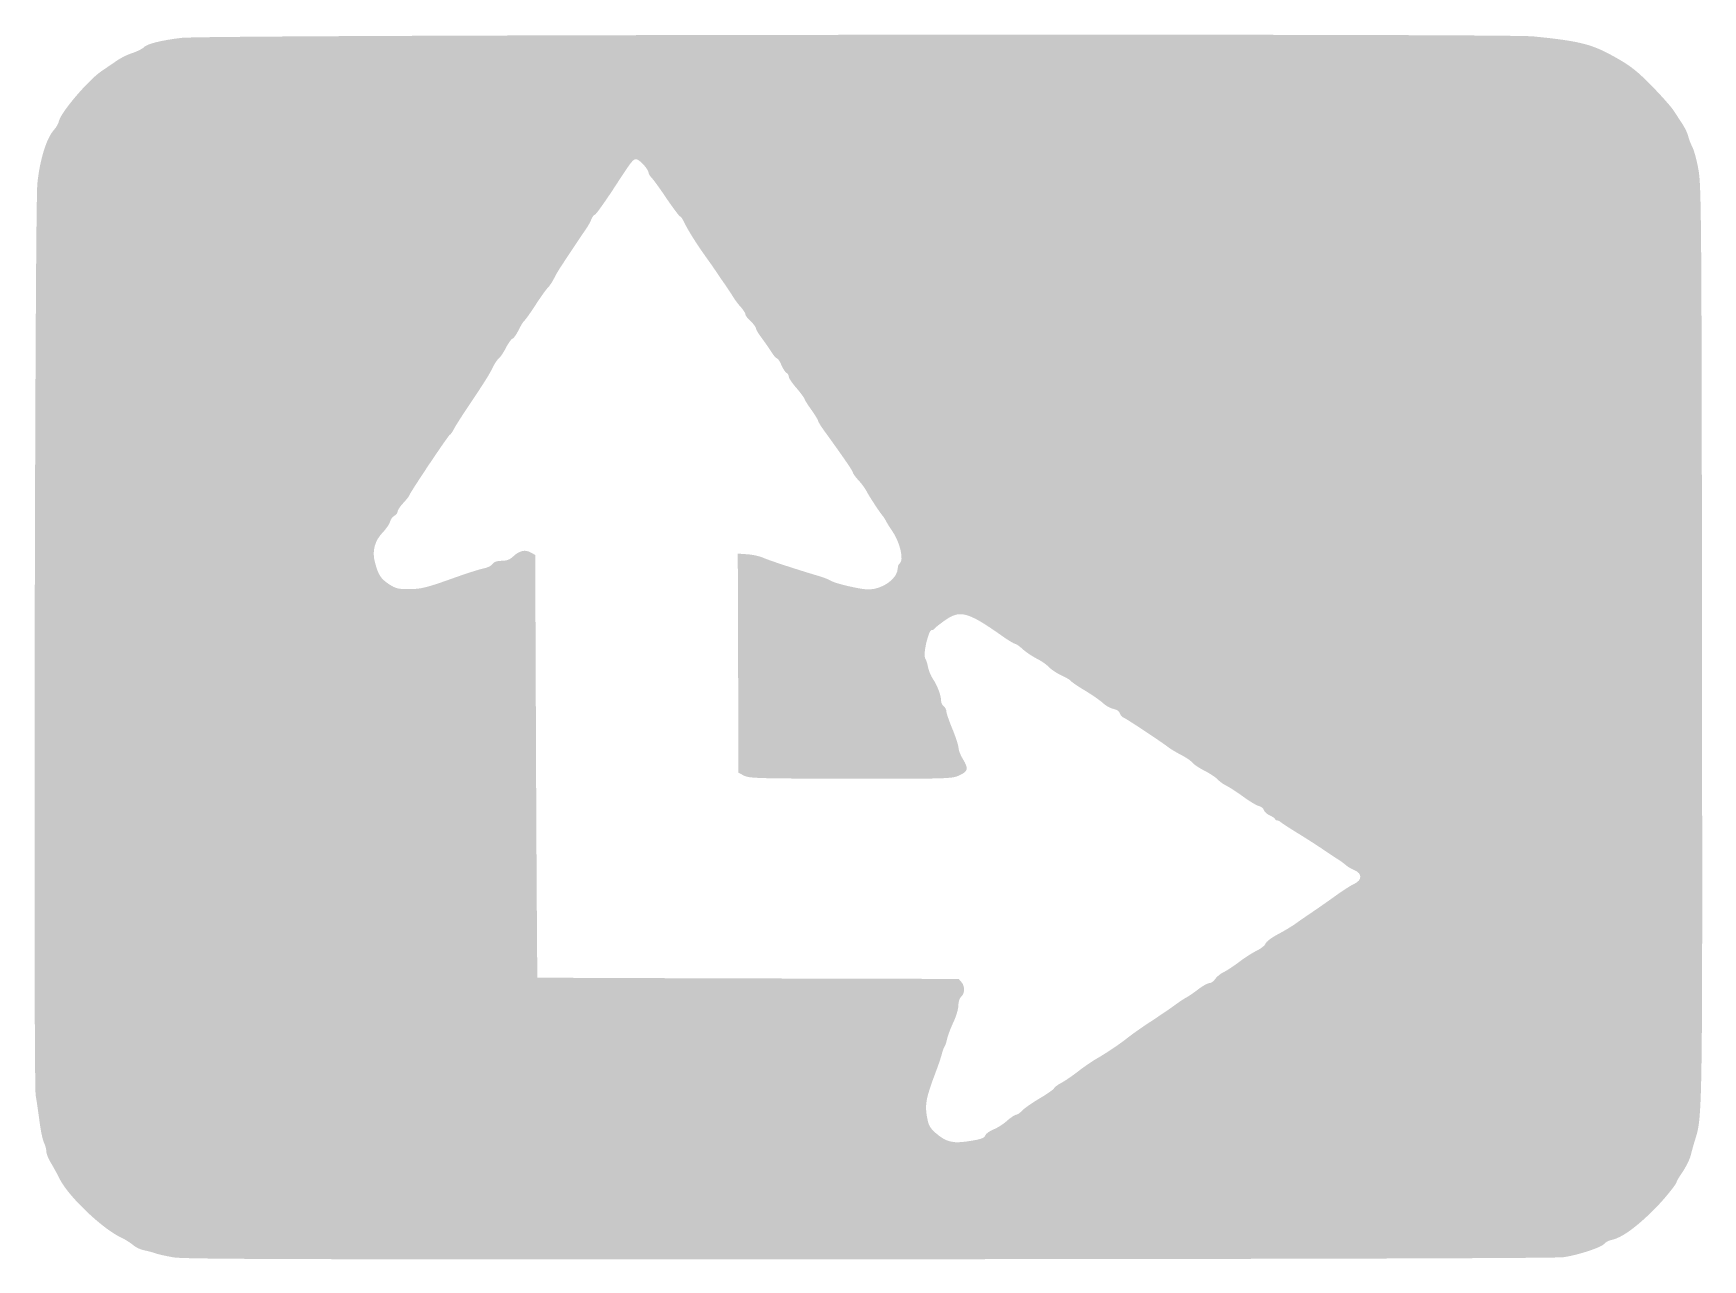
# Model space of a CAD drawing. Header units: inches. Extents: x -0.5 to 0.5, y -0.37 to 0.37.
import ezdxf

# ---------------------------------------------------------------- set-up
doc = ezdxf.new("R2010")
doc.units = ezdxf.units.IN
doc.header["$MEASUREMENT"] = 0

msp = doc.modelspace()

# ---------------------------------------------------------------- hatches: boundary and pattern name
h = msp.add_hatch(color=7)
edge = h.paths.add_edge_path()
edge.add_spline(control_points=[(-0.4164, -0.3656), (-0.421, -0.3648), (-0.4259, -0.3637), (-0.4273, -0.3632), (-0.4288, -0.3626), (-0.4317, -0.3618), (-0.4338, -0.3614), (-0.436, -0.3611), (-0.439, -0.3596), (-0.4406, -0.3583), (-0.4422, -0.3569), (-0.4454, -0.3549), (-0.4477, -0.3538), (-0.4586, -0.3489), (-0.4791, -0.3295), (-0.4845, -0.319), (-0.4862, -0.3156), (-0.4888, -0.3109), (-0.4902, -0.3086), (-0.4916, -0.3063), (-0.4927, -0.3034), (-0.4927, -0.3021), (-0.4927, -0.3008), (-0.4934, -0.2984), (-0.4941, -0.2969), (-0.4949, -0.2953), (-0.4961, -0.2897), (-0.4968, -0.2842), (-0.4975, -0.2788), (-0.4985, -0.2718), (-0.4991, -0.2687), (-0.5005, -0.2608), (-0.4996, 0.2644), (-0.4981, 0.278), (-0.4966, 0.2925), (-0.4926, 0.3053), (-0.4881, 0.3102), (-0.4868, 0.3116), (-0.4854, 0.3141), (-0.4851, 0.3156), (-0.4838, 0.321), (-0.4672, 0.3404), (-0.4596, 0.3454), (-0.4574, 0.3469), (-0.4536, 0.3495), (-0.4511, 0.3512), (-0.4486, 0.353), (-0.4442, 0.3553), (-0.4412, 0.3562), (-0.4383, 0.3572), (-0.4353, 0.3587), (-0.4346, 0.3594), (-0.4329, 0.3616), (-0.4243, 0.3638), (-0.4118, 0.3653), (-0.3968, 0.3672), (0.3801, 0.368), (0.3983, 0.3662), (0.4275, 0.3633), (0.434, 0.3615), (0.4492, 0.3528), (0.4569, 0.3484), (0.4613, 0.3449), (0.4694, 0.3366), (0.4752, 0.3307), (0.481, 0.3241), (0.4825, 0.3219), (0.4839, 0.3197), (0.4863, 0.3161), (0.4878, 0.3138), (0.4893, 0.3115), (0.4909, 0.3082), (0.4913, 0.3065), (0.4917, 0.3048), (0.4929, 0.3017), (0.494, 0.2995), (0.495, 0.2974), (0.4967, 0.2911), (0.4976, 0.2855), (0.4992, 0.2763), (0.4994, 0.2507), (0.4996, 0.0041), (0.4999, -0.2831), (0.5, -0.2809), (0.4953, -0.2956), (0.4945, -0.2982), (0.4934, -0.3023), (0.4928, -0.3046), (0.4922, -0.307), (0.49, -0.3113), (0.4881, -0.3142), (0.4861, -0.3171), (0.4844, -0.3199), (0.4844, -0.3204), (0.4844, -0.3216), (0.4762, -0.3317), (0.4708, -0.337), (0.4598, -0.3479), (0.4514, -0.3539), (0.4452, -0.3552), (0.4434, -0.3556), (0.4416, -0.3566), (0.4411, -0.3574), (0.44, -0.3594), (0.4252, -0.3643), (0.4165, -0.3655), (0.412, -0.3661), (0.2554, -0.3666), (0.0005, -0.3667), (-0.3369, -0.3669), (-0.4096, -0.3667), (-0.4164, -0.3656)], knot_values=[0, 0, 0, 0, 1, 1, 1, 2, 2, 2, 3, 3, 3, 4, 4, 4, 5, 5, 5, 6, 6, 6, 7, 7, 7, 8, 8, 8, 9, 9, 9, 10, 10, 10, 11, 11, 11, 12, 12, 12, 13, 13, 13, 14, 14, 14, 15, 15, 15, 16, 16, 16, 17, 17, 17, 18, 18, 18, 19, 19, 19, 20, 20, 20, 21, 21, 21, 22, 22, 22, 23, 23, 23, 24, 24, 24, 25, 25, 25, 26, 26, 26, 27, 27, 27, 28, 28, 28, 29, 29, 29, 30, 30, 30, 31, 31, 31, 32, 32, 32, 33, 33, 33, 34, 34, 34, 35, 35, 35, 36, 36, 36, 37, 37, 37, 37], degree=3, periodic=0)
edge = h.paths.add_edge_path(flags=0)
edge.add_spline(control_points=[(0.0629, -0.2955), (0.0676, -0.2947), (0.0696, -0.2939), (0.07, -0.2925), (0.0703, -0.2915), (0.0726, -0.2899), (0.075, -0.2889), (0.0773, -0.288), (0.0811, -0.2856), (0.0832, -0.2836), (0.0854, -0.2817), (0.0878, -0.2801), (0.0885, -0.2801), (0.0893, -0.2801), (0.091, -0.2789), (0.0923, -0.2775), (0.0937, -0.276), (0.0984, -0.2728), (0.1028, -0.2702), (0.1072, -0.2676), (0.111, -0.2649), (0.1113, -0.2642), (0.1116, -0.2635), (0.1136, -0.262), (0.1158, -0.2609), (0.118, -0.2597), (0.1224, -0.2567), (0.1257, -0.2541), (0.1289, -0.2516), (0.1338, -0.2482), (0.1366, -0.2466), (0.143, -0.2429), (0.1509, -0.2376), (0.1561, -0.2334), (0.1584, -0.2316), (0.1645, -0.2273), (0.1696, -0.224), (0.1747, -0.2206), (0.1808, -0.2165), (0.1831, -0.2148), (0.1854, -0.2131), (0.1886, -0.2109), (0.1904, -0.2099), (0.1921, -0.209), (0.1955, -0.2066), (0.198, -0.2047), (0.2005, -0.2028), (0.2034, -0.2012), (0.2044, -0.2012), (0.2054, -0.2012), (0.2069, -0.2001), (0.2078, -0.1988), (0.2087, -0.1975), (0.2109, -0.1956), (0.2128, -0.1947), (0.2147, -0.1938), (0.2191, -0.1909), (0.2225, -0.1883), (0.2259, -0.1857), (0.2307, -0.1827), (0.2331, -0.1816), (0.2354, -0.1804), (0.2377, -0.1786), (0.238, -0.1775), (0.2384, -0.1764), (0.2416, -0.174), (0.2451, -0.1721), (0.2486, -0.1703), (0.2534, -0.1674), (0.2557, -0.1658), (0.258, -0.1641), (0.2627, -0.1609), (0.2661, -0.1586), (0.2695, -0.1563), (0.2758, -0.1519), (0.2801, -0.1488), (0.2844, -0.1457), (0.2894, -0.1425), (0.2912, -0.1417), (0.296, -0.1395), (0.296, -0.1354), (0.2912, -0.1335), (0.2893, -0.1327), (0.2871, -0.1314), (0.2863, -0.1306), (0.2854, -0.1298), (0.2829, -0.1279), (0.2806, -0.1265), (0.2783, -0.125), (0.2737, -0.1219), (0.2704, -0.1197), (0.2671, -0.1175), (0.2608, -0.1135), (0.2564, -0.1108), (0.252, -0.1081), (0.2479, -0.1054), (0.2472, -0.1048), (0.2465, -0.1042), (0.2455, -0.1037), (0.2449, -0.1037), (0.2443, -0.1037), (0.2438, -0.1034), (0.2438, -0.103), (0.2438, -0.1025), (0.2424, -0.1016), (0.2407, -0.1008), (0.239, -0.1001), (0.2374, -0.0986), (0.237, -0.0975), (0.2367, -0.0965), (0.2353, -0.0953), (0.2338, -0.095), (0.2324, -0.0946), (0.2284, -0.0922), (0.2248, -0.0896), (0.2213, -0.087), (0.2167, -0.084), (0.2147, -0.083), (0.2127, -0.082), (0.2102, -0.0802), (0.2092, -0.079), (0.2081, -0.0779), (0.2047, -0.0756), (0.2016, -0.074), (0.1984, -0.0724), (0.1951, -0.0702), (0.1941, -0.069), (0.1932, -0.0679), (0.1901, -0.0658), (0.1873, -0.0644), (0.1846, -0.063), (0.1813, -0.061), (0.1801, -0.0601), (0.1757, -0.0567), (0.1549, -0.0429), (0.1531, -0.0422), (0.1521, -0.0418), (0.151, -0.0406), (0.1507, -0.0395), (0.1504, -0.0383), (0.1489, -0.0373), (0.147, -0.0369), (0.1452, -0.0366), (0.1423, -0.035), (0.1406, -0.0334), (0.1389, -0.0318), (0.1341, -0.0285), (0.13, -0.026), (0.1259, -0.0236), (0.122, -0.0209), (0.1213, -0.0201), (0.1206, -0.0193), (0.118, -0.0178), (0.1155, -0.0167), (0.1131, -0.0156), (0.1097, -0.0134), (0.1082, -0.0118), (0.1066, -0.0102), (0.1032, -0.0078), (0.1006, -0.0066), (0.0981, -0.0053), (0.0944, -0.0028), (0.0925, -0.0011), (0.0906, 0.0007), (0.0886, 0.0021), (0.088, 0.0021), (0.0874, 0.0021), (0.0835, 0.0044), (0.0795, 0.0073), (0.0593, 0.0215), (0.0547, 0.0227), (0.0453, 0.0158), (0.0423, 0.0137), (0.0398, 0.0116), (0.0396, 0.0112), (0.0394, 0.0107), (0.0386, 0.0104), (0.0378, 0.0104), (0.036, 0.0104), (0.0325, -0.0047), (0.034, -0.0065), (0.0345, -0.0072), (0.0353, -0.0095), (0.0357, -0.0117), (0.0361, -0.0139), (0.0375, -0.0173), (0.0389, -0.0193), (0.0414, -0.023), (0.0436, -0.029), (0.0436, -0.0323), (0.0436, -0.0332), (0.0443, -0.0346), (0.0451, -0.0353), (0.046, -0.036), (0.0467, -0.0373), (0.0467, -0.0383), (0.0467, -0.0393), (0.0483, -0.044), (0.0503, -0.0488), (0.0523, -0.0536), (0.0539, -0.0587), (0.054, -0.0602), (0.054, -0.0616), (0.0552, -0.0646), (0.0566, -0.0669), (0.0601, -0.0727), (0.0598, -0.0742), (0.0547, -0.0766), (0.0504, -0.0787), (0.0488, -0.0788), (-0.0104, -0.0787), (-0.0654, -0.0786), (-0.0714, -0.0785), (-0.0745, -0.0769)], knot_values=[0, 0, 0, 0, 1, 1, 1, 2, 2, 2, 3, 3, 3, 4, 4, 4, 5, 5, 5, 6, 6, 6, 7, 7, 7, 8, 8, 8, 9, 9, 9, 10, 10, 10, 11, 11, 11, 12, 12, 12, 13, 13, 13, 14, 14, 14, 15, 15, 15, 16, 16, 16, 17, 17, 17, 18, 18, 18, 19, 19, 19, 20, 20, 20, 21, 21, 21, 22, 22, 22, 23, 23, 23, 24, 24, 24, 25, 25, 25, 26, 26, 26, 27, 27, 27, 28, 28, 28, 29, 29, 29, 30, 30, 30, 31, 31, 31, 32, 32, 32, 33, 33, 33, 34, 34, 34, 35, 35, 35, 36, 36, 36, 37, 37, 37, 38, 38, 38, 39, 39, 39, 40, 40, 40, 41, 41, 41, 42, 42, 42, 43, 43, 43, 44, 44, 44, 45, 45, 45, 46, 46, 46, 47, 47, 47, 48, 48, 48, 49, 49, 49, 50, 50, 50, 51, 51, 51, 52, 52, 52, 53, 53, 53, 54, 54, 54, 55, 55, 55, 56, 56, 56, 57, 57, 57, 58, 58, 58, 59, 59, 59, 60, 60, 60, 61, 61, 61, 62, 62, 62, 63, 63, 63, 64, 64, 64, 65, 65, 65, 66, 66, 66, 67, 67, 67, 68, 68, 68, 69, 69, 69, 70, 70, 70, 71, 71, 71, 71], degree=3, periodic=0)
edge.add_line((-0.0745, -0.0769), (-0.0779, -0.0751))
edge.add_line((-0.0779, -0.0751), (-0.0781, -0.0094))
edge.add_line((-0.0781, -0.0094), (-0.0783, 0.0562))
edge.add_line((-0.0783, 0.0562), (-0.0726, 0.0558))
edge.add_spline(control_points=[(-0.0726, 0.0558), (-0.0695, 0.0556), (-0.0653, 0.0547), (-0.0633, 0.0538), (-0.0594, 0.0521), (-0.0451, 0.0474), (-0.0322, 0.0435), (-0.0279, 0.0423), (-0.0238, 0.0408), (-0.0231, 0.0402), (-0.0209, 0.0385), (-0.004, 0.0345), (0.0005, 0.0347), (0.0091, 0.0351), (0.0176, 0.0415), (0.0176, 0.0476), (0.0176, 0.0487), (0.0181, 0.05), (0.0187, 0.0503), (0.0215, 0.0521), (0.0189, 0.0633), (0.0141, 0.07), (0.0129, 0.0717), (0.0114, 0.0741), (0.0107, 0.0754), (0.0101, 0.0767), (0.009, 0.0783), (0.0084, 0.079), (0.0065, 0.0813), (0.0004, 0.0906), (-0.0013, 0.0939), (-0.0022, 0.0956), (-0.0044, 0.0985), (-0.0062, 0.1004), (-0.0079, 0.1023), (-0.0093, 0.1043), (-0.0093, 0.1048), (-0.0093, 0.1056), (-0.0151, 0.1141), (-0.0254, 0.1283), (-0.028, 0.1318), (-0.0301, 0.1351), (-0.0301, 0.1356), (-0.0301, 0.1362), (-0.032, 0.1392), (-0.0342, 0.1424), (-0.0365, 0.1456), (-0.0384, 0.1486), (-0.0384, 0.1491), (-0.0384, 0.1495), (-0.0405, 0.1523), (-0.043, 0.1553), (-0.0456, 0.1582), (-0.0477, 0.1613), (-0.0477, 0.1622), (-0.0477, 0.1631), (-0.0484, 0.1642), (-0.0492, 0.1646), (-0.05, 0.1651), (-0.0513, 0.1672), (-0.0522, 0.1693), (-0.0531, 0.1715), (-0.0543, 0.1732), (-0.0548, 0.1732), (-0.0554, 0.1732), (-0.0569, 0.175), (-0.0582, 0.1771), (-0.0595, 0.1793), (-0.0622, 0.183), (-0.064, 0.1855), (-0.0659, 0.188), (-0.0674, 0.1905), (-0.0674, 0.1912), (-0.0674, 0.1919), (-0.0688, 0.1938), (-0.0705, 0.1954), (-0.0723, 0.197), (-0.0737, 0.1989), (-0.0737, 0.1995), (-0.0737, 0.2002), (-0.0749, 0.2022), (-0.0765, 0.204), (-0.0781, 0.2057), (-0.0801, 0.2084), (-0.0809, 0.2098), (-0.0818, 0.2112), (-0.0843, 0.2151), (-0.0866, 0.2184), (-0.0889, 0.2216), (-0.0912, 0.2251), (-0.0918, 0.226), (-0.0924, 0.2269), (-0.095, 0.2307), (-0.0977, 0.2344), (-0.1035, 0.2426), (-0.1084, 0.2504), (-0.1105, 0.2549), (-0.1114, 0.2568), (-0.1124, 0.2583), (-0.1129, 0.2583), (-0.1133, 0.2583), (-0.1169, 0.2631), (-0.1209, 0.2689), (-0.1248, 0.2748), (-0.1289, 0.2804), (-0.1299, 0.2814), (-0.1309, 0.2824), (-0.1317, 0.2838), (-0.1317, 0.2843), (-0.1317, 0.2864), (-0.1372, 0.2925), (-0.1391, 0.2925), (-0.1412, 0.2925), (-0.1411, 0.2928), (-0.1536, 0.2736), (-0.1588, 0.2658), (-0.1634, 0.2593), (-0.164, 0.2593), (-0.1645, 0.2593), (-0.1654, 0.2582), (-0.166, 0.2567), (-0.1665, 0.2553), (-0.1679, 0.2528), (-0.1689, 0.2513), (-0.1708, 0.2486), (-0.181, 0.2333), (-0.1849, 0.2273), (-0.1859, 0.2258), (-0.1875, 0.223), (-0.1885, 0.221), (-0.1895, 0.219), (-0.1912, 0.2165), (-0.1922, 0.2155), (-0.1933, 0.2144), (-0.1967, 0.2096), (-0.1998, 0.2048), (-0.2029, 0.2), (-0.2059, 0.1959), (-0.2064, 0.1956), (-0.2069, 0.1953), (-0.2083, 0.1929), (-0.2096, 0.1903), (-0.2109, 0.1877), (-0.2125, 0.1853), (-0.2134, 0.185), (-0.2142, 0.1846), (-0.2159, 0.1822), (-0.2173, 0.1795), (-0.2186, 0.1769), (-0.2205, 0.174), (-0.2215, 0.1733), (-0.2224, 0.1725), (-0.2238, 0.1704), (-0.2247, 0.1687), (-0.2267, 0.1644), (-0.2293, 0.1602), (-0.2387, 0.1461), (-0.2431, 0.1396), (-0.2474, 0.1329), (-0.2483, 0.1311), (-0.2492, 0.1293), (-0.2504, 0.1276), (-0.2509, 0.1274), (-0.2518, 0.1271), (-0.2737, 0.0944), (-0.2751, 0.0913), (-0.2754, 0.0904), (-0.2772, 0.0882), (-0.279, 0.0863), (-0.2807, 0.0844), (-0.2822, 0.0822), (-0.2822, 0.0814), (-0.2822, 0.0806), (-0.283, 0.0795), (-0.2841, 0.0789), (-0.2852, 0.0783), (-0.2864, 0.0767), (-0.2867, 0.0753), (-0.2871, 0.0739), (-0.289, 0.0711), (-0.291, 0.069), (-0.2959, 0.064), (-0.2976, 0.0577), (-0.2958, 0.0511), (-0.2938, 0.0435), (-0.2924, 0.0413), (-0.2874, 0.0379), (-0.2832, 0.0352), (-0.282, 0.0349), (-0.2749, 0.0349), (-0.2681, 0.035), (-0.2649, 0.0358), (-0.2505, 0.0409), (-0.2414, 0.0442), (-0.2323, 0.0471), (-0.2303, 0.0474), (-0.2283, 0.0478), (-0.226, 0.0489), (-0.2253, 0.0499), (-0.2244, 0.0513), (-0.2227, 0.0519), (-0.2198, 0.0519), (-0.2168, 0.0519), (-0.2149, 0.0526), (-0.2129, 0.0545), (-0.2092, 0.058), (-0.2057, 0.0588), (-0.2024, 0.0569)], knot_values=[0, 0, 0, 0, 1, 1, 1, 2, 2, 2, 3, 3, 3, 4, 4, 4, 5, 5, 5, 6, 6, 6, 7, 7, 7, 8, 8, 8, 9, 9, 9, 10, 10, 10, 11, 11, 11, 12, 12, 12, 13, 13, 13, 14, 14, 14, 15, 15, 15, 16, 16, 16, 17, 17, 17, 18, 18, 18, 19, 19, 19, 20, 20, 20, 21, 21, 21, 22, 22, 22, 23, 23, 23, 24, 24, 24, 25, 25, 25, 26, 26, 26, 27, 27, 27, 28, 28, 28, 29, 29, 29, 30, 30, 30, 31, 31, 31, 32, 32, 32, 33, 33, 33, 34, 34, 34, 35, 35, 35, 36, 36, 36, 37, 37, 37, 38, 38, 38, 39, 39, 39, 40, 40, 40, 41, 41, 41, 42, 42, 42, 43, 43, 43, 44, 44, 44, 45, 45, 45, 46, 46, 46, 47, 47, 47, 48, 48, 48, 49, 49, 49, 50, 50, 50, 51, 51, 51, 52, 52, 52, 53, 53, 53, 54, 54, 54, 55, 55, 55, 56, 56, 56, 57, 57, 57, 58, 58, 58, 59, 59, 59, 60, 60, 60, 61, 61, 61, 62, 62, 62, 63, 63, 63, 64, 64, 64, 65, 65, 65, 66, 66, 66, 67, 67, 67, 68, 68, 68, 69, 69, 69, 69], degree=3, periodic=0)
edge.add_line((-0.2024, 0.0569), (-0.1997, 0.0554))
edge.add_line((-0.1997, 0.0554), (-0.1992, -0.0711))
edge.add_spline(control_points=[(-0.1992, -0.0711), (-0.1989, -0.1407), (-0.1985, -0.1977), (-0.1984, -0.1979), (-0.1982, -0.198), (-0.1414, -0.1982), (-0.072, -0.1984)], knot_values=[0, 0, 0, 0, 1, 1, 1, 2, 2, 2, 2], degree=3, periodic=0)
edge.add_line((-0.072, -0.1984), (0.0541, -0.1987))
edge.add_line((0.0541, -0.1987), (0.056, -0.2009))
edge.add_spline(control_points=[(0.056, -0.2009), (0.058, -0.2035), (0.0577, -0.2077), (0.0554, -0.2096), (0.0546, -0.2103), (0.0539, -0.2125), (0.0539, -0.2146), (0.0539, -0.2167), (0.0526, -0.2212), (0.0509, -0.2247), (0.0493, -0.2282), (0.0476, -0.2326), (0.0472, -0.2345), (0.0468, -0.2365), (0.0461, -0.2385), (0.0457, -0.2391), (0.0452, -0.2397), (0.0446, -0.2415), (0.0441, -0.2433), (0.0437, -0.245), (0.0421, -0.2499), (0.0405, -0.2541), (0.0346, -0.2697), (0.0338, -0.2737), (0.035, -0.2808), (0.0359, -0.2862), (0.0367, -0.2878), (0.0399, -0.2907), (0.0469, -0.2968), (0.0507, -0.2977), (0.0629, -0.2955)], knot_values=[0, 0, 0, 0, 1, 1, 1, 2, 2, 2, 3, 3, 3, 4, 4, 4, 5, 5, 5, 6, 6, 6, 7, 7, 7, 8, 8, 8, 9, 9, 9, 10, 10, 10, 10], degree=3, periodic=0)

doc.saveas('drawing.dxf')
